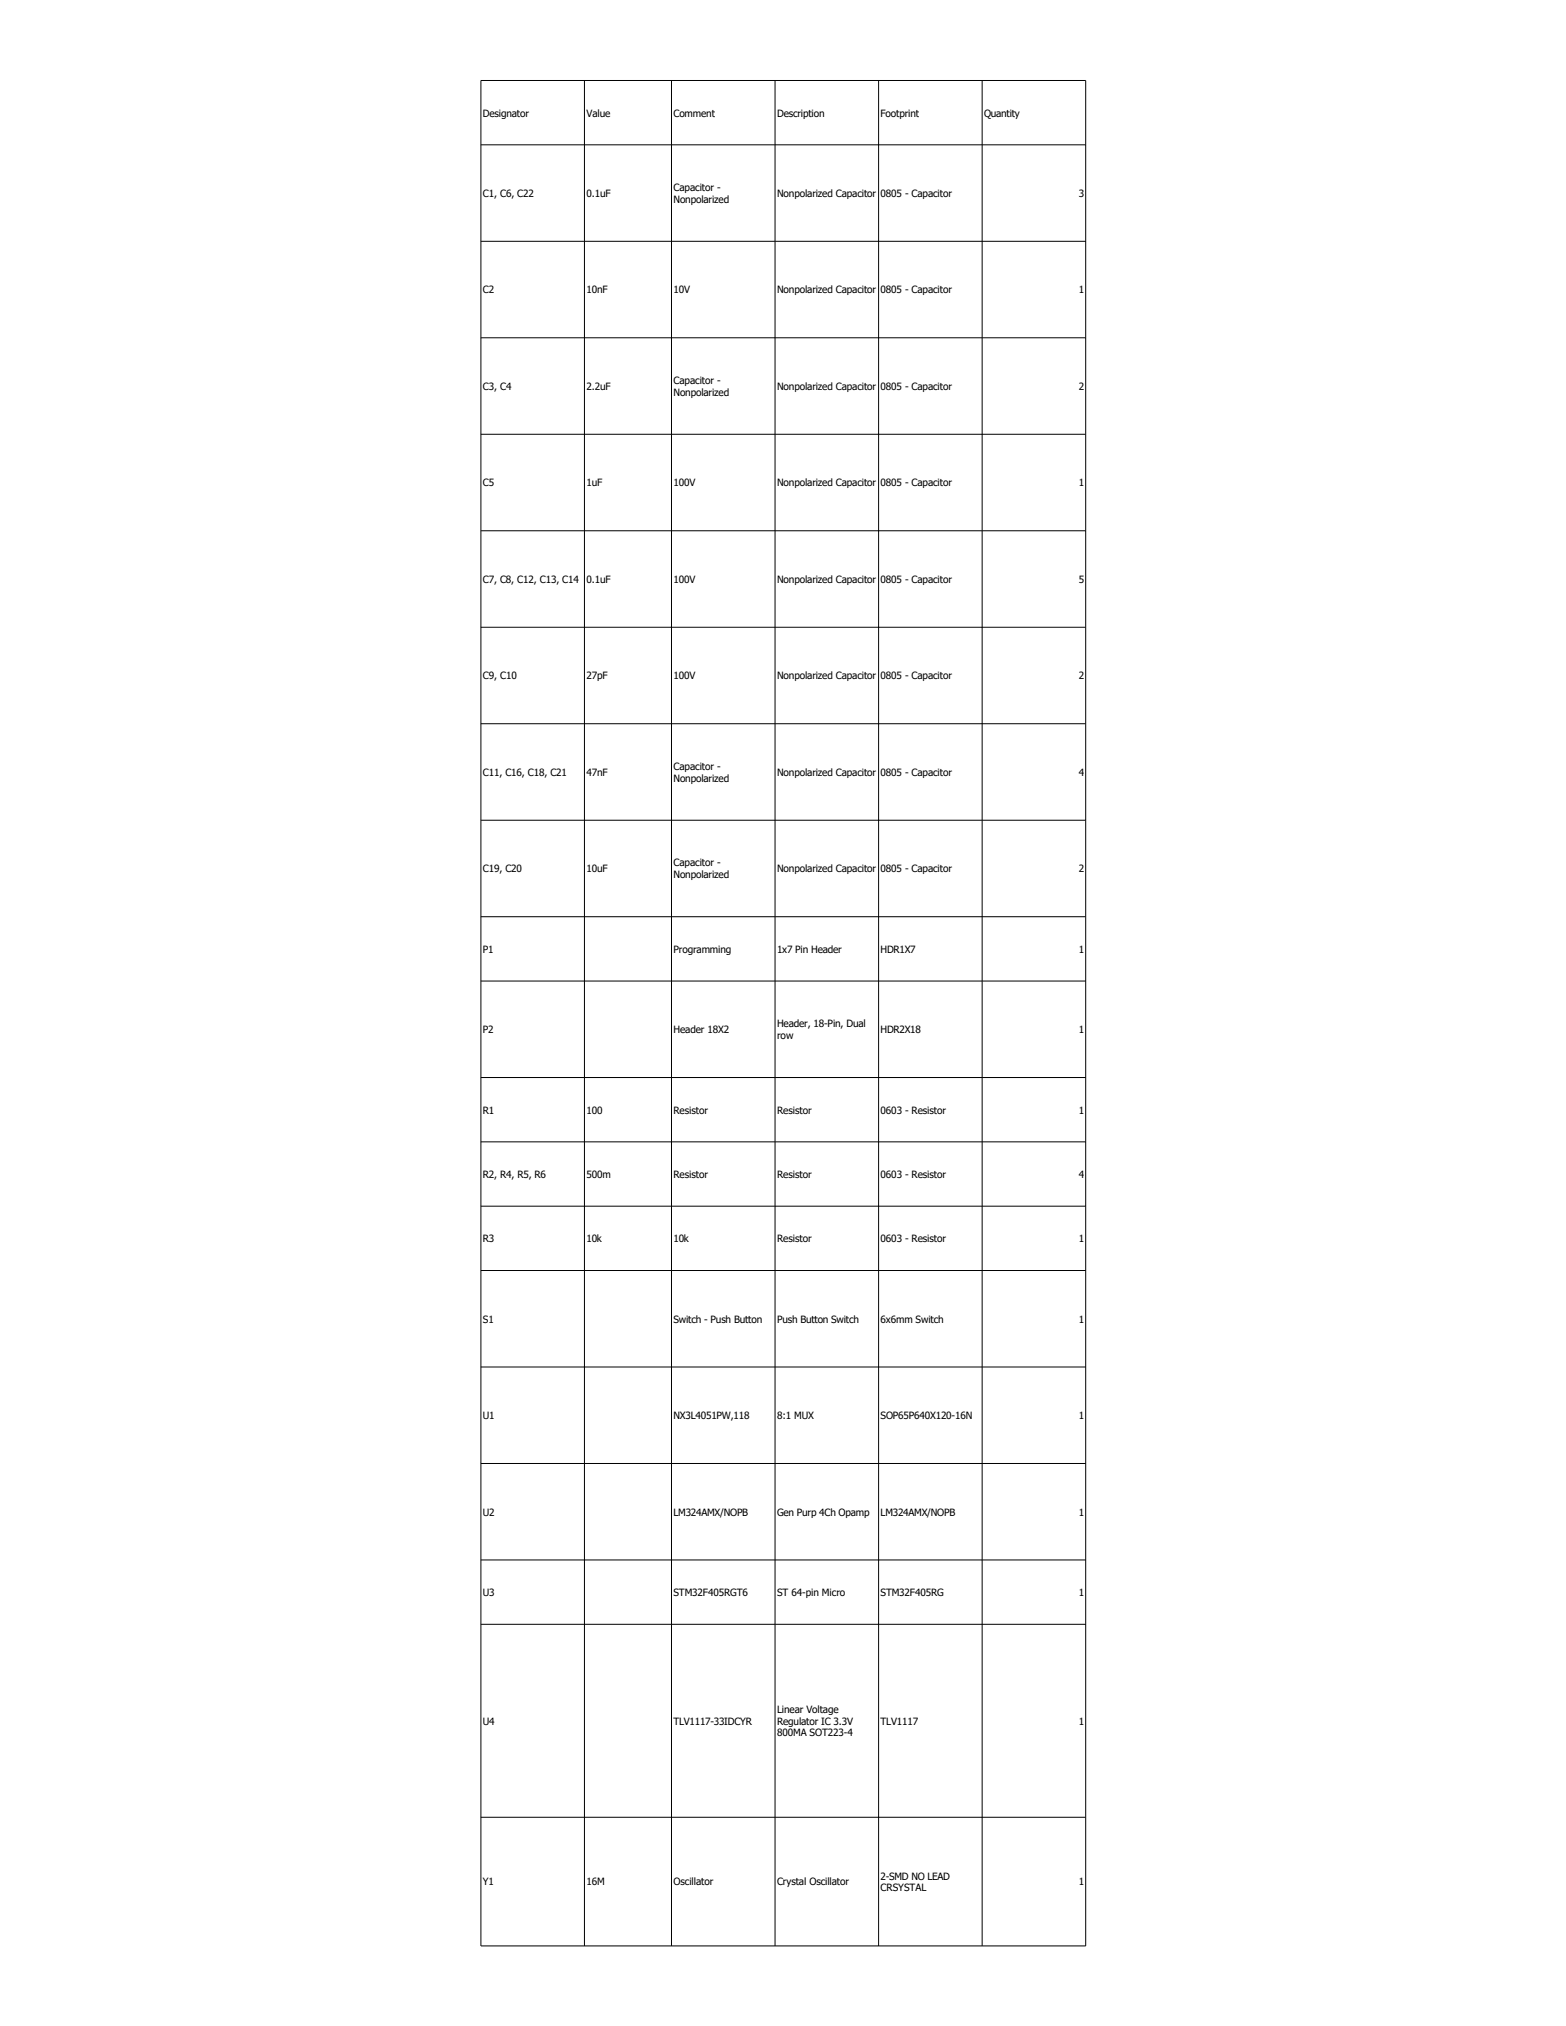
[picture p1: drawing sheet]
<svg xmlns="http://www.w3.org/2000/svg" width="216mm" height="279mm" viewBox="0 0 216 279" stroke-linecap="round" stroke-linejoin="round" font-family="sans-serif">
<defs><g id="words">
<g font-size="1.4">
<text x="66.6" y="16.1">Designator</text>
<text x="80.9" y="16.1">Value</text>
<text x="92.9" y="16.1">Comment</text>
<text x="107.1" y="16.1">Description</text>
<text x="121.4" y="16.1">Footprint</text>
<text x="135.7" y="16.1">Quantity</text>
<text x="66.6" y="27.2">C1, C6, C22</text>
<text x="80.9" y="27.2">0.1uF</text>
<text x="92.9" y="26.4">Capacitor -</text>
<text x="92.9" y="28">Nonpolarized</text>
<text x="107.1" y="27.2">Nonpolarized Capacitor</text>
<text x="121.4" y="27.2">0805 - Capacitor</text>
<text x="148.8" y="27.2">3</text>
<text x="66.6" y="40.5">C2</text>
<text x="80.9" y="40.5">10nF</text>
<text x="92.9" y="40.5">10V</text>
<text x="107.1" y="40.5">Nonpolarized Capacitor</text>
<text x="121.4" y="40.5">0805 - Capacitor</text>
<text x="148.8" y="40.5">1</text>
<text x="66.6" y="53.8">C3, C4</text>
<text x="80.9" y="53.8">2.2uF</text>
<text x="92.9" y="53">Capacitor -</text>
<text x="107.1" y="53.8">Nonpolarized Capacitor</text>
<text x="121.4" y="53.8">0805 - Capacitor</text>
<text x="148.8" y="53.8">2</text>
<text x="92.9" y="54.6">Nonpolarized</text>
<text x="66.6" y="67.1">C5</text>
<text x="80.9" y="67.1">1uF</text>
<text x="92.9" y="67.1">100V</text>
<text x="107.1" y="67.1">Nonpolarized Capacitor</text>
<text x="121.4" y="67.1">0805 - Capacitor</text>
<text x="148.8" y="67.1">1</text>
<text x="66.6" y="80.4">C7, C8, C12, C13, C14</text>
<text x="80.9" y="80.4">0.1uF</text>
<text x="92.9" y="80.4">100V</text>
<text x="107.1" y="80.4">Nonpolarized Capacitor</text>
<text x="121.4" y="80.4">0805 - Capacitor</text>
<text x="148.8" y="80.4">5</text>
<text x="66.6" y="93.7">C9, C10</text>
<text x="80.9" y="93.7">27pF</text>
<text x="92.9" y="93.7">100V</text>
<text x="107.1" y="93.7">Nonpolarized Capacitor</text>
<text x="121.4" y="93.7">0805 - Capacitor</text>
<text x="148.8" y="93.7">2</text>
<text x="66.6" y="107">C11, C16, C18, C21</text>
<text x="80.9" y="107">47nF</text>
<text x="92.9" y="106.2">Capacitor -</text>
<text x="92.9" y="107.8">Nonpolarized</text>
<text x="107.1" y="107">Nonpolarized Capacitor</text>
<text x="121.4" y="107">0805 - Capacitor</text>
<text x="148.8" y="107">4</text>
<text x="92.9" y="119.5">Capacitor -</text>
<text x="66.6" y="120.3">C19, C20</text>
<text x="80.9" y="120.3">10uF</text>
<text x="92.9" y="121.1">Nonpolarized</text>
<text x="107.1" y="120.3">Nonpolarized Capacitor</text>
<text x="121.4" y="120.3">0805 - Capacitor</text>
<text x="148.8" y="120.3">2</text>
<text x="66.6" y="131.4">P1</text>
<text x="92.9" y="131.4">Programming</text>
<text x="107.1" y="131.4">1x7 Pin Header</text>
<text x="121.4" y="131.4">HDR1X7</text>
<text x="148.8" y="131.4">1</text>
<text x="66.6" y="142.5">P2</text>
<text x="92.9" y="142.5">Header 18X2</text>
<text x="107.1" y="141.7">Header, 18-Pin, Dual</text>
<text x="107.1" y="143.3">row</text>
<text x="121.4" y="142.5">HDR2X18</text>
<text x="148.8" y="142.5">1</text>
<text x="66.6" y="153.6">R1</text>
<text x="80.9" y="153.6">100</text>
<text x="92.9" y="153.6">Resistor</text>
<text x="107.1" y="153.6">Resistor</text>
<text x="121.4" y="153.6">0603 - Resistor</text>
<text x="148.8" y="153.6">1</text>
<text x="66.6" y="162.4">R2, R4, R5, R6</text>
<text x="80.9" y="162.4">500m</text>
<text x="92.9" y="162.4">Resistor</text>
<text x="107.1" y="162.4">Resistor</text>
<text x="121.4" y="162.4">0603 - Resistor</text>
<text x="148.8" y="162.4">4</text>
<text x="66.6" y="171.3">R3</text>
<text x="80.9" y="171.3">10k</text>
<text x="92.9" y="171.3">10k</text>
<text x="107.1" y="171.3">Resistor</text>
<text x="121.4" y="171.3">0603 - Resistor</text>
<text x="148.8" y="171.3">1</text>
<text x="66.6" y="182.4">S1</text>
<text x="92.9" y="182.4">Switch - Push Button</text>
<text x="107.1" y="182.4">Push Button Switch</text>
<text x="121.4" y="182.4">6x6mm Switch</text>
<text x="148.8" y="182.4">1</text>
<text x="66.6" y="195.7">U1</text>
<text x="92.9" y="195.7">NX3L4051PW,118</text>
<text x="107.1" y="195.7">8:1 MUX</text>
<text x="121.4" y="195.7">SOP65P640X120-16N</text>
<text x="148.8" y="195.7">1</text>
<text x="66.6" y="209">U2</text>
<text x="92.9" y="209">LM324AMX/NOPB</text>
<text x="107.1" y="209">Gen Purp 4Ch Opamp</text>
<text x="121.4" y="209">LM324AMX/NOPB</text>
<text x="148.8" y="209">1</text>
<text x="66.6" y="220.1">U3</text>
<text x="92.9" y="220.1">STM32F405RGT6</text>
<text x="107.1" y="220.1">ST 64-pin Micro</text>
<text x="121.4" y="220.1">STM32F405RG</text>
<text x="148.8" y="220.1">1</text>
<text x="66.6" y="237.8">U4</text>
<text x="92.9" y="237.8">TLV1117-33IDCYR</text>
<text x="107.1" y="236.2">Linear Voltage</text>
<text x="107.1" y="237.8">Regulator IC 3.3V</text>
<text x="107.1" y="239.5">800MA SOT223-4</text>
<text x="121.4" y="237.8">TLV1117</text>
<text x="148.8" y="237.8">1</text>
<text x="66.6" y="260">Y1</text>
<text x="80.9" y="260">16M</text>
<text x="92.9" y="260">Oscillator</text>
<text x="107.1" y="260">Crystal Oscillator</text>
<text x="121.4" y="259.2">2-SMD NO LEAD</text>
<text x="121.4" y="260.8">CRSYSTAL</text>
<text x="148.8" y="260">1</text>
</g>
</g></defs>
<g fill="none" stroke="#000" stroke-width=".14">
<path d="M66.3 11.1h83.4v257.3h-83.4zM66.3 20h83.4M80.6 11.1v257.3M92.6 11.1v257.3M106.9 11.1v257.3M121.1 11.1v257.3M135.4 11.1v257.3M66.3 33.3h83.4M66.3 46.6h83.4M66.3 59.9h83.4M66.3 73.2h83.4M66.3 86.5h83.4"/>
<path d="M66.3 99.8h83.4M66.3 113.1h83.4M66.3 126.4h83.4M66.3 135.3h83.4M66.3 148.6h83.4M66.3 157.5h83.4M66.3 166.3h83.4M66.3 175.2h83.4M66.3 188.5h83.4M66.3 201.8h83.4M66.3 215.1h83.4M66.3 224h83.4"/>
<path d="M66.3 250.6h83.4"/>
</g>
<use href="#words"/>
</svg>
